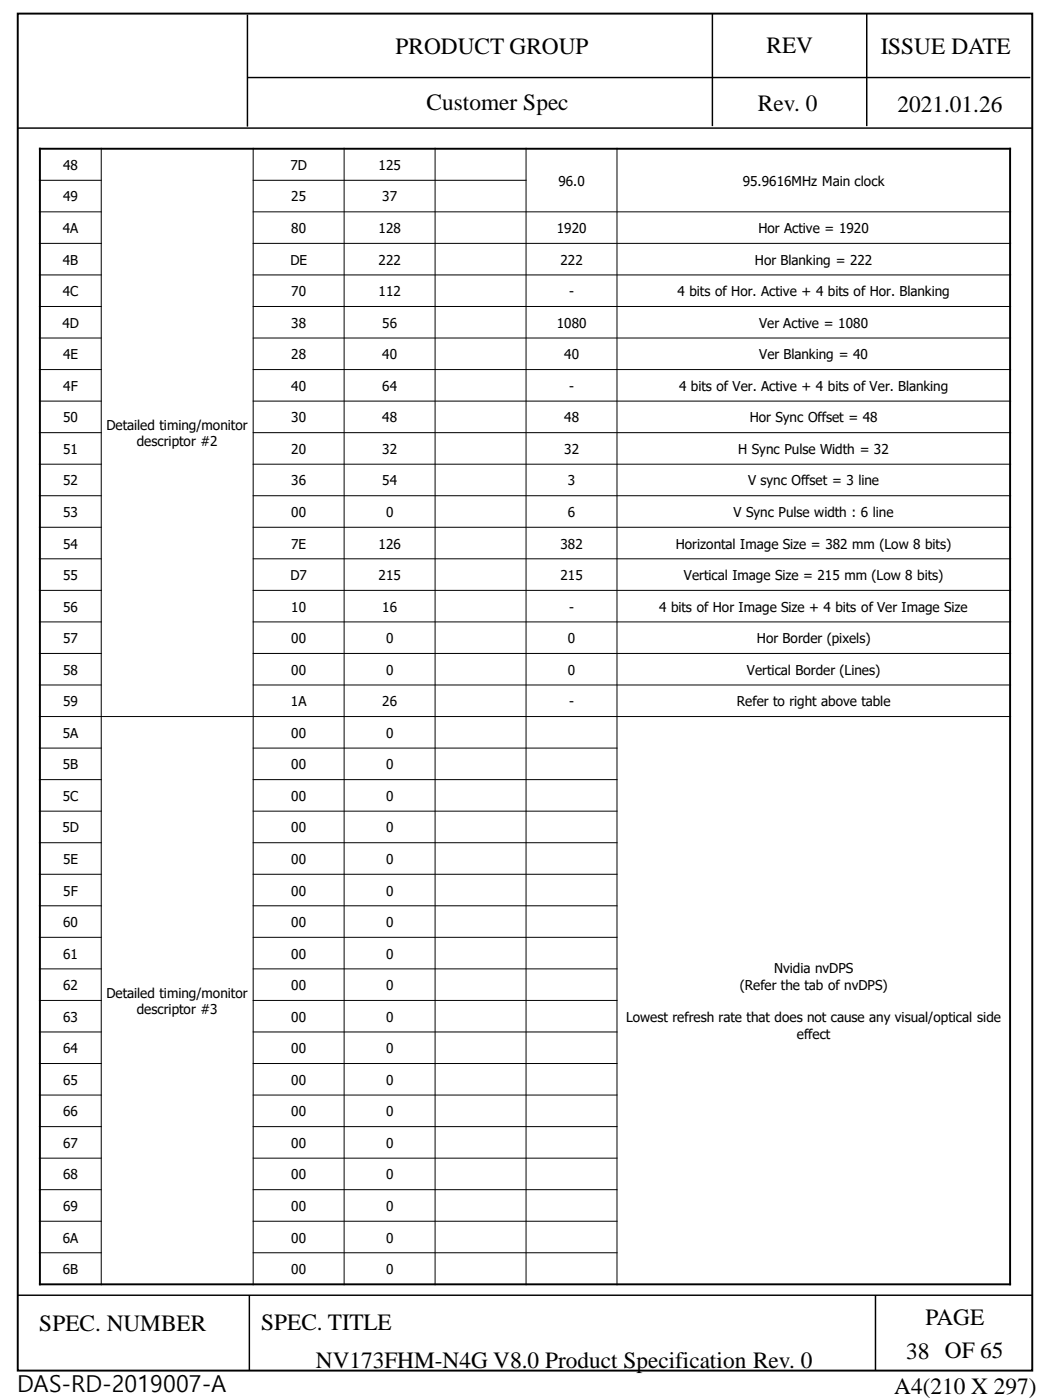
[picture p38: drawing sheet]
<svg xmlns="http://www.w3.org/2000/svg" width="190mm" height="254mm" viewBox="0 0 190 254" stroke-linecap="round" stroke-linejoin="round" font-family="sans-serif">
<defs><g id="words">
<g font-size="4.2">
<text x="71.7" y="9.9">PRODUCT GROUP</text>
<text x="139.1" y="9.6">REV</text>
<text x="159.8" y="9.8">ISSUE DATE</text>
<text x="77.4" y="20">Customer Spec</text>
<text x="137.5" y="20.1">Rev. 0</text>
<text x="162.8" y="20.4">2021.01.26</text>
<text x="7.1" y="241.5">SPEC. NUMBER</text>
<text x="47.4" y="241.4">SPEC. TITLE</text>
<text x="167.9" y="240.4">PAGE</text>
<text x="57.3" y="248.1">NV173FHM-N4G V8.0 Product Specification Rev. 0</text>
<text x="164.4" y="246.5">38 OF 65</text>
<text x="3.1" y="252.6">DAS-RD-2019007-A</text>
<text x="162.2" y="252.8">A4(210 X 297)</text>
</g>
<g font-size="2.5">
<text x="11.4" y="30.8">48</text>
<text x="52.7" y="30.8">7D</text>
<text x="68.7" y="30.8">125</text>
<text x="101.3" y="33.7">96.0</text>
<text x="134.8" y="33.7">95.9616MHz Main clock</text>
<text x="11.4" y="36.6">49</text>
<text x="52.8" y="36.6">25</text>
<text x="69.4" y="36.6">37</text>
<text x="11.4" y="48">4B</text>
<text x="11.4" y="42.3">4A</text>
<text x="52.7" y="48">DE</text>
<text x="52.8" y="42.3">80</text>
<text x="68.7" y="42.3">128</text>
<text x="68.7" y="48">222</text>
<text x="101" y="42.3">1920</text>
<text x="101.7" y="48">222</text>
<text x="137" y="48">Hor Blanking = 222</text>
<text x="137.6" y="42.3">Hor Active = 1920</text>
<text x="11.4" y="53.7">4C</text>
<text x="52.8" y="53.7">70</text>
<text x="68.7" y="53.7">112</text>
<text x="103.3" y="53.7">-</text>
<text x="122.9" y="53.7">4 bits of Hor. Active + 4 bits of Hor. Blanking</text>
<text x="11.3" y="59.4">4D</text>
<text x="52.8" y="59.4">38</text>
<text x="69.4" y="59.4">56</text>
<text x="101" y="59.4">1080</text>
<text x="137.7" y="59.4">Ver Active = 1080</text>
<text x="11.4" y="65.2">4E</text>
<text x="52.8" y="65.2">28</text>
<text x="69.4" y="65.2">40</text>
<text x="102.4" y="65.2">40</text>
<text x="137.8" y="65.2">Ver Blanking = 40</text>
<text x="11.5" y="70.9">4F</text>
<text x="52.8" y="70.9">40</text>
<text x="69.4" y="70.9">64</text>
<text x="103.3" y="70.9">-</text>
<text x="123.2" y="70.9">4 bits of Ver. Active + 4 bits of Ver. Blanking</text>
<text x="11.4" y="76.6">50</text>
<text x="52.8" y="76.6">30</text>
<text x="69.4" y="76.6">48</text>
<text x="102.4" y="76.6">48</text>
<text x="136" y="76.6">Hor Sync Offset = 48</text>
<text x="11.4" y="82.3">51</text>
<text x="19.3" y="78">Detailed timing/monitor</text>
<text x="24.8" y="81">descriptor #2</text>
<text x="52.8" y="82.3">20</text>
<text x="69.4" y="82.3">32</text>
<text x="102.4" y="82.3">32</text>
<text x="133.9" y="82.3">H Sync Pulse Width = 32</text>
<text x="11.4" y="88.1">52</text>
<text x="52.8" y="88.1">36</text>
<text x="69.4" y="88.1">54</text>
<text x="103" y="88.1">3</text>
<text x="135.7" y="88.1">V sync Offset = 3 line</text>
<text x="11.4" y="93.8">53</text>
<text x="52.8" y="93.8">00</text>
<text x="70" y="93.8">0</text>
<text x="103" y="93.8">6</text>
<text x="133.1" y="93.8">V Sync Pulse width : 6 line</text>
<text x="11.4" y="99.5">54</text>
<text x="52.8" y="99.5">7E</text>
<text x="68.7" y="99.5">126</text>
<text x="101.7" y="99.5">382</text>
<text x="122.6" y="99.5">Horizontal Image Size = 382 mm (Low 8 bits)</text>
<text x="11.4" y="105.2">55</text>
<text x="52.7" y="105.2">D7</text>
<text x="68.7" y="105.2">215</text>
<text x="101.7" y="105.2">215</text>
<text x="124.1" y="105.2">Vertical Image Size = 215 mm (Low 8 bits)</text>
<text x="11.4" y="111">56</text>
<text x="52.8" y="111">10</text>
<text x="69.4" y="111">16</text>
<text x="103.3" y="111">-</text>
<text x="119.6" y="111">4 bits of Hor Image Size + 4 bits of Ver Image Size</text>
<text x="11.4" y="116.7">57</text>
<text x="52.8" y="116.7">00</text>
<text x="70" y="116.7">0</text>
<text x="103" y="116.7">0</text>
<text x="137.3" y="116.7">Hor Border (pixels)</text>
<text x="11.4" y="122.4">58</text>
<text x="52.8" y="122.4">00</text>
<text x="70" y="122.4">0</text>
<text x="103" y="122.4">0</text>
<text x="135.5" y="122.4">Vertical Border (Lines)</text>
<text x="11.4" y="128.1">59</text>
<text x="52.8" y="128.1">1A</text>
<text x="69.4" y="128.1">26</text>
<text x="103.3" y="128.1">-</text>
<text x="133.7" y="128.1">Refer to right above table</text>
<text x="11.4" y="133.9">5A</text>
<text x="52.8" y="133.9">00</text>
<text x="70" y="133.9">0</text>
<text x="11.4" y="139.6">5B</text>
<text x="52.8" y="139.6">00</text>
<text x="70" y="139.6">0</text>
<text x="11.4" y="145.3">5C</text>
<text x="52.8" y="145.3">00</text>
<text x="70" y="145.3">0</text>
<text x="11.3" y="151">5D</text>
<text x="52.8" y="151">00</text>
<text x="70" y="151">0</text>
<text x="11.4" y="156.8">5E</text>
<text x="52.8" y="156.8">00</text>
<text x="70" y="156.8">0</text>
<text x="11.5" y="162.5">5F</text>
<text x="52.8" y="162.5">00</text>
<text x="70" y="162.5">0</text>
<text x="11.4" y="168.2">60</text>
<text x="11.4" y="173.9">61</text>
<text x="52.8" y="168.2">00</text>
<text x="52.8" y="173.9">00</text>
<text x="70" y="168.2">0</text>
<text x="70" y="173.9">0</text>
<text x="11.4" y="179.6">62</text>
<text x="52.8" y="179.6">00</text>
<text x="70" y="179.6">0</text>
<text x="134.2" y="179.5">(Refer the tab of nvDPS)</text>
<text x="140.4" y="176.6">Nvidia nvDPS</text>
<text x="11.4" y="185.4">63</text>
<text x="19.3" y="181">Detailed timing/monitor</text>
<text x="24.8" y="184">descriptor #3</text>
<text x="52.8" y="185.4">00</text>
<text x="70" y="185.4">0</text>
<text x="113.6" y="185.5">Lowest refresh rate that does not cause any visual/optical side</text>
<text x="11.4" y="191.1">64</text>
<text x="52.8" y="191.1">00</text>
<text x="70" y="191.1">0</text>
<text x="144.6" y="188.4">effect</text>
<text x="11.4" y="196.8">65</text>
<text x="52.8" y="196.8">00</text>
<text x="70" y="196.8">0</text>
<text x="11.4" y="202.5">66</text>
<text x="52.8" y="202.5">00</text>
<text x="70" y="202.5">0</text>
<text x="11.4" y="208.3">67</text>
<text x="52.8" y="208.3">00</text>
<text x="70" y="208.3">0</text>
<text x="11.4" y="214">68</text>
<text x="52.8" y="214">00</text>
<text x="70" y="214">0</text>
<text x="11.4" y="219.7">69</text>
<text x="52.8" y="219.7">00</text>
<text x="70" y="219.7">0</text>
<text x="11.4" y="225.4">6A</text>
<text x="52.8" y="225.4">00</text>
<text x="70" y="225.4">0</text>
<text x="11.4" y="231.2">6B</text>
<text x="52.8" y="231.2">00</text>
<text x="70" y="231.2">0</text>
</g>
</g></defs>
<path d="M3.2 2.5h184.1v246.2h-184.1zM7.1 27h176.3M7.2 26.8v206.4M183.3 26.8v206.4M7.1 233h176.3" fill="none" stroke="#000" stroke-width=".35"/>
<path d="M44.9 2.6v20.4M44.9 14.1h142M129.3 2.5v20.4M157.3 2.5v20.4M3.2 23.2h184.1M3.2 235h184.1M45.2 235v13.7M158.8 235v13.7" fill="none" stroke="#000" stroke-width=".26"/>
<g fill="none" stroke="#000" stroke-width=".18">
<path d="M7.1 32.7h11.4M7.1 38.4h11.4M18.4 26.8v206.4M45.8 32.7h49.7M45.8 38.4h137.6M45.9 26.8v206.4M62.4 26.8v206.4M78.9 26.8v206.4M95.4 26.8v206.4M111.9 26.8v206.4M7.1 44.2h11.4M7.1 49.9h11.4"/>
<path d="M7.1 55.6h11.4M45.8 44.2h137.6M45.8 49.9h137.6M45.8 55.6h137.6M7.1 61.3h11.4M7.1 67h11.4M7.1 72.8h11.4M7.1 78.5h11.4M45.8 61.3h137.6M45.8 67h137.6M45.8 72.8h137.6M45.8 78.5h137.6"/>
<path d="M7.1 84.2h11.4M7.1 89.9h11.4M7.1 95.7h11.4M45.8 84.2h137.6M45.8 89.9h137.6M45.8 95.7h137.6M7.1 101.4h11.4M7.1 107.1h11.4M7.1 112.8h11.4M7.1 118.6h11.4M45.8 101.4h137.6M45.8 107.1h137.6"/>
<path d="M45.8 112.8h137.6M45.8 118.6h137.6M7.1 124.3h11.4M7.1 130h176.3M7.1 135.7h11.4M45.8 124.3h137.6M45.8 135.7h66.2M7.1 141.4h11.4M7.1 147.2h11.4M7.1 152.9h11.4M7.1 158.6h11.4M45.8 141.4h66.2"/>
<path d="M45.8 147.2h66.2M45.8 152.9h66.2M45.8 158.6h66.2M7.1 164.3h11.4M7.1 170.1h11.4M7.1 175.8h11.4M45.8 164.3h66.2M45.8 170.1h66.2M45.8 175.8h66.2M7.1 181.5h11.4M7.1 187.2h11.4M7.1 193h11.4"/>
<path d="M7.1 198.7h11.4M45.8 181.5h66.2M45.8 187.2h66.2M45.8 193h66.2M45.8 198.7h66.2M7.1 204.4h11.4M7.1 210.1h11.4M7.1 215.8h11.4M45.8 204.4h66.2M45.8 210.1h66.2M45.8 215.8h66.2M7.1 221.6h11.4"/>
<path d="M7.1 227.3h11.4M45.8 221.6h66.2M45.8 227.3h66.2"/>
</g>
<use href="#words"/>
</svg>
